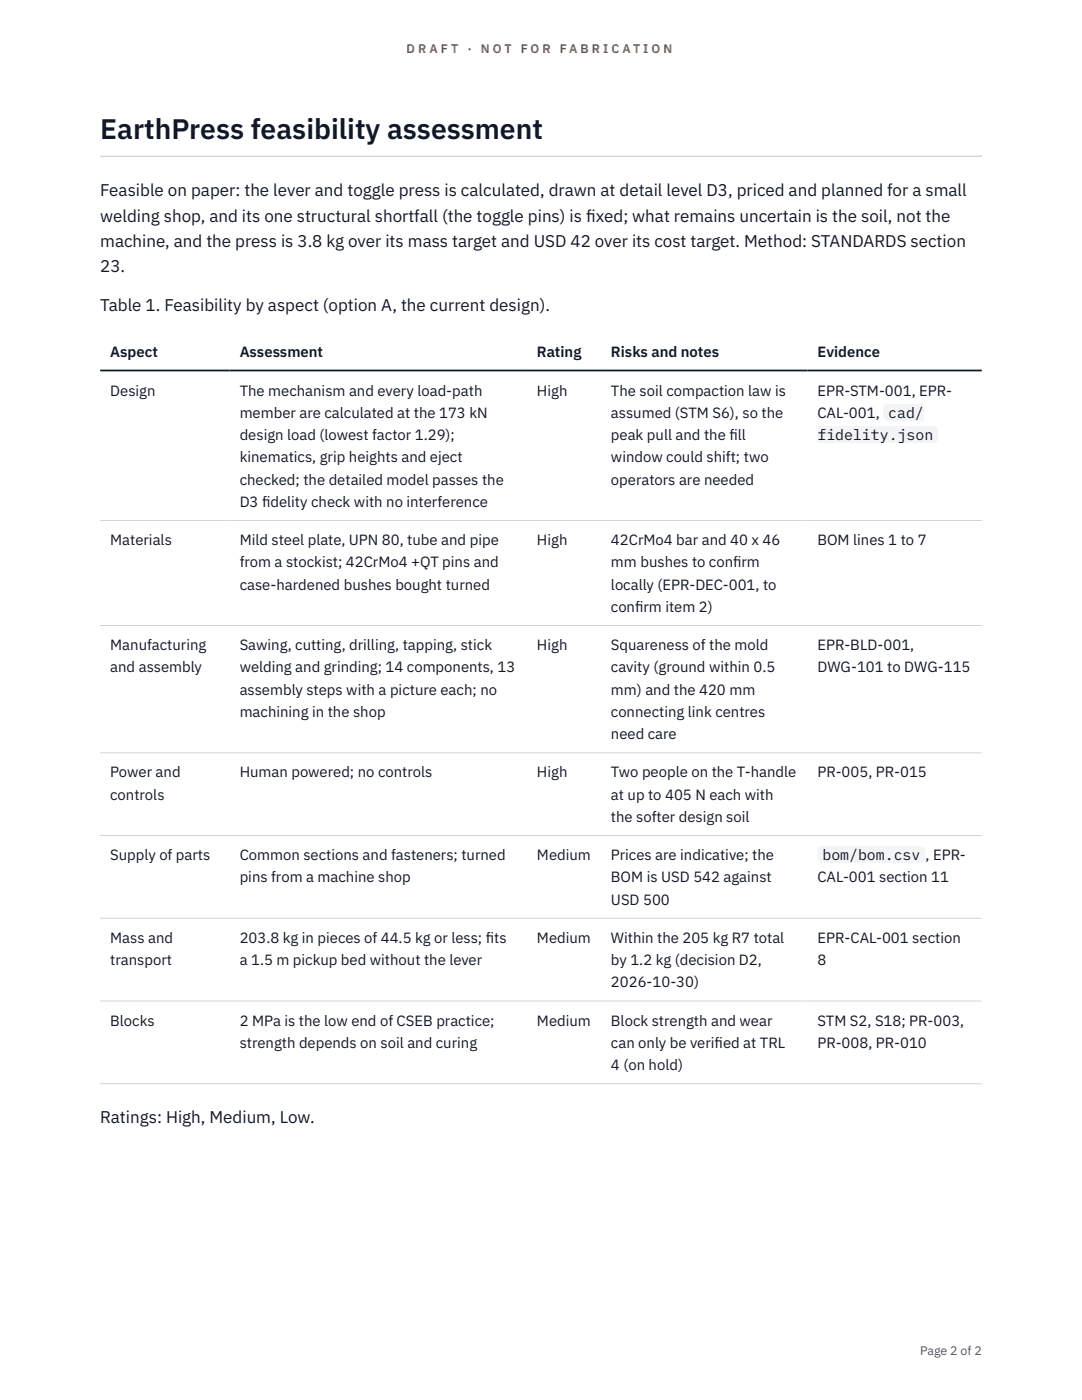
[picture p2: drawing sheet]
<svg xmlns="http://www.w3.org/2000/svg" width="216mm" height="279mm" viewBox="0 0 216 279" stroke-linecap="round" stroke-linejoin="round" font-family="sans-serif">
<defs><g id="words">
<text font-size="5.6" fill="#111827" x="20" y="27.6">EarthPress feasibility assessment</text>
<g font-size="3.4" fill="#111827">
<text x="20" y="39.1">Feasible on paper: the lever and toggle press is calculated, drawn at detail level D3, priced and planned for a small</text>
<text x="20" y="44.2">welding shop, and its one structural shortfall (the toggle pins) is f</text>
<text x="117" y="44.2">ixed; what remains uncertain is the soil, not the</text>
<text x="20" y="49.3">machine, and the press is 3.8 kg over its mass target and USD 42 over its cost target. Method: STANDARDS section</text>
<text x="20" y="54.4">23.</text>
<text x="20" y="62.1">Table 1. Feasibility by aspect (option A, the current design).</text>
<text x="20" y="224.2">Ratings: High, Medium, Low.</text>
</g>
<g font-size="3" fill="#111827">
<text x="22" y="71.2">Aspect</text>
<text x="47.8" y="71.2">Assessment</text>
<text x="107.1" y="71.2">Rating</text>
<text x="121.9" y="71.2">Risks and notes</text>
<text x="163.1" y="71.2">Evidence</text>
<text x="22" y="79">Design</text>
<text x="47.8" y="79">The mechanism and every load-path</text>
<text x="47.8" y="83.4">member are calculated at the 173 kN</text>
<text x="107.1" y="79">High</text>
<text x="121.9" y="79">The soil compaction law is</text>
<text x="121.9" y="83.4">assumed (STM S6), so the</text>
<text x="163.1" y="79">EPR-STM-001, EPR-</text>
<text x="163.1" y="83.4">CAL-001,</text>
<text x="177.2" y="83.4">cad/</text>
<text x="47.8" y="87.8">design load (lowest factor 1.29);</text>
<text x="121.9" y="87.8">peak pull and the f</text>
<text x="145.5" y="87.8">ill</text>
<text x="163.1" y="87.8">fidelity.json</text>
<text x="47.8" y="92.3">kinematics, grip heights and eject</text>
<text x="121.9" y="92.3">window could shift; two</text>
<text x="47.8" y="96.7">checked; the detailed model passes the</text>
<text x="47.8" y="101.2">D3 f</text>
<text x="52.3" y="101.2">idelity check with no interference</text>
<text x="121.9" y="96.7">operators are needed</text>
<text x="22" y="108.8">Materials</text>
<text x="47.8" y="108.8">Mild steel plate, UPN 80, tube and pipe</text>
<text x="47.8" y="113.2">from a stockist; 42CrMo4 +QT pins and</text>
<text x="107.1" y="108.8">High</text>
<text x="121.9" y="108.8">42CrMo4 bar and 40 x 46</text>
<text x="121.9" y="113.2">mm bushes to conf</text>
<text x="146.3" y="113.2">irm</text>
<text x="163.1" y="108.8">BOM lines 1 to 7</text>
<text x="47.8" y="117.7">case-hardened bushes bought turned</text>
<text x="121.9" y="117.7">locally (EPR-DEC-001, to</text>
<text x="121.9" y="122.1">conf</text>
<text x="126.7" y="122.1">irm item 2)</text>
<text x="22" y="129.8">Manufacturing</text>
<text x="47.8" y="129.8">Sawing, cutting, drilling, tapping, stick</text>
<text x="107.1" y="129.8">High</text>
<text x="121.9" y="129.8">Squareness of the mold</text>
<text x="163.1" y="129.8">EPR-BLD-001,</text>
<text x="22" y="134.2">and assembly</text>
<text x="47.8" y="134.2">welding and grinding; 14 components, 13</text>
<text x="121.9" y="134.2">cavity (ground within 0.5</text>
<text x="163.1" y="134.2">DWG-101 to DWG-115</text>
<text x="47.8" y="138.6">assembly steps with a picture each; no</text>
<text x="47.8" y="143.1">machining in the shop</text>
<text x="121.9" y="138.6">mm) and the 420 mm</text>
<text x="121.9" y="143.1">connecting link centres</text>
<text x="121.9" y="147.5">need care</text>
<text x="22" y="155.2">Power and</text>
<text x="47.8" y="155.2">Human powered; no controls</text>
<text x="107.1" y="155.2">High</text>
<text x="121.9" y="155.2">Two people on the T-handle</text>
<text x="163.1" y="155.2">PR-005, PR-015</text>
<text x="22" y="159.6">controls</text>
<text x="121.9" y="159.6">at up to 405 N each with</text>
<text x="121.9" y="164">the softer design soil</text>
<text x="22" y="171.7">Supply of parts</text>
<text x="47.8" y="171.7">Common sections and fasteners; turned</text>
<text x="107.1" y="171.7">Medium</text>
<text x="121.9" y="171.7">Prices are indicative; the</text>
<text x="164.1" y="171.7">bom/bom.csv</text>
<text x="184.7" y="171.7">, EPR-</text>
<text x="47.8" y="176.1">pins from a machine shop</text>
<text x="121.9" y="176.1">BOM is USD 542 against</text>
<text x="163.1" y="176.1">CAL-001 section 11</text>
<text x="121.9" y="180.6">USD 500</text>
<text x="22" y="188.2">Mass and</text>
<text x="47.8" y="188.2">203.8 kg in pieces of 44.5 kg or less; f</text>
<text x="96.9" y="188.2">its</text>
<text x="107.1" y="188.2">Medium</text>
<text x="121.9" y="188.2">Within the 205 kg R7 total</text>
<text x="163.1" y="188.2">EPR-CAL-001 section</text>
<text x="22" y="192.6">transport</text>
<text x="47.8" y="192.6">a 1.5 m pickup bed without the lever</text>
<text x="121.9" y="192.6">by 1.2 kg (decision D2,</text>
<text x="121.9" y="197.1">2026-10-30)</text>
<text x="163.1" y="192.6">8</text>
<text x="22" y="204.7">Blocks</text>
<text x="47.8" y="204.7">2 MPa is the low end of CSEB practice;</text>
<text x="47.8" y="209.1">strength depends on soil and curing</text>
<text x="107.1" y="204.7">Medium</text>
<text x="121.9" y="204.7">Block strength and wear</text>
<text x="121.9" y="209.1">can only be verif</text>
<text x="142.6" y="209.1">ied at TRL</text>
<text x="163.1" y="204.7">STM S2, S18; PR-003,</text>
<text x="163.1" y="209.1">PR-008, PR-010</text>
<text x="121.9" y="213.6">4 (on hold)</text>
</g>
<g font-size="2.5" fill="#b45309">
<text x="81.1" y="10.5">D R A F T</text>
<text x="93.3" y="10.5">·</text>
<text x="95.9" y="10.5">N O T</text>
<text x="103.9" y="10.5">F O R</text>
<text x="111.7" y="10.5">F A B R I C A T I O N</text>
</g>
<text font-size="2.5" fill="#4b5563" x="183.6" y="270.3">Page 2 of 2</text>
</g></defs>
<path d="M20 31l175.9 .1zM20 31h175.9v.3h-175.9z" fill-rule="evenodd" fill="#d1d5db"/>
<path d="M20 103.9h175.9M20 124.8h175.9M20 150.2h175.9M20 166.7h175.9M20 183.3h175.9M20 199.8h175.9M20 216.3h175.9" fill="none" stroke="#d1d5db" stroke-width=".2"/>
<path d="M20 73.9h175.9" fill="none" stroke="#111827" stroke-width=".35"/>
<g fill="#f3f4f6">
<path d="M176.2 80.6h8.1v3.4h-8.1z"/>
<path d="M163.1 85h24.1v3.4h-24.1z"/>
<path d="M163.1 168.9h21.6v3.3h-21.6z"/>
</g>
<use href="#words"/>
</svg>
